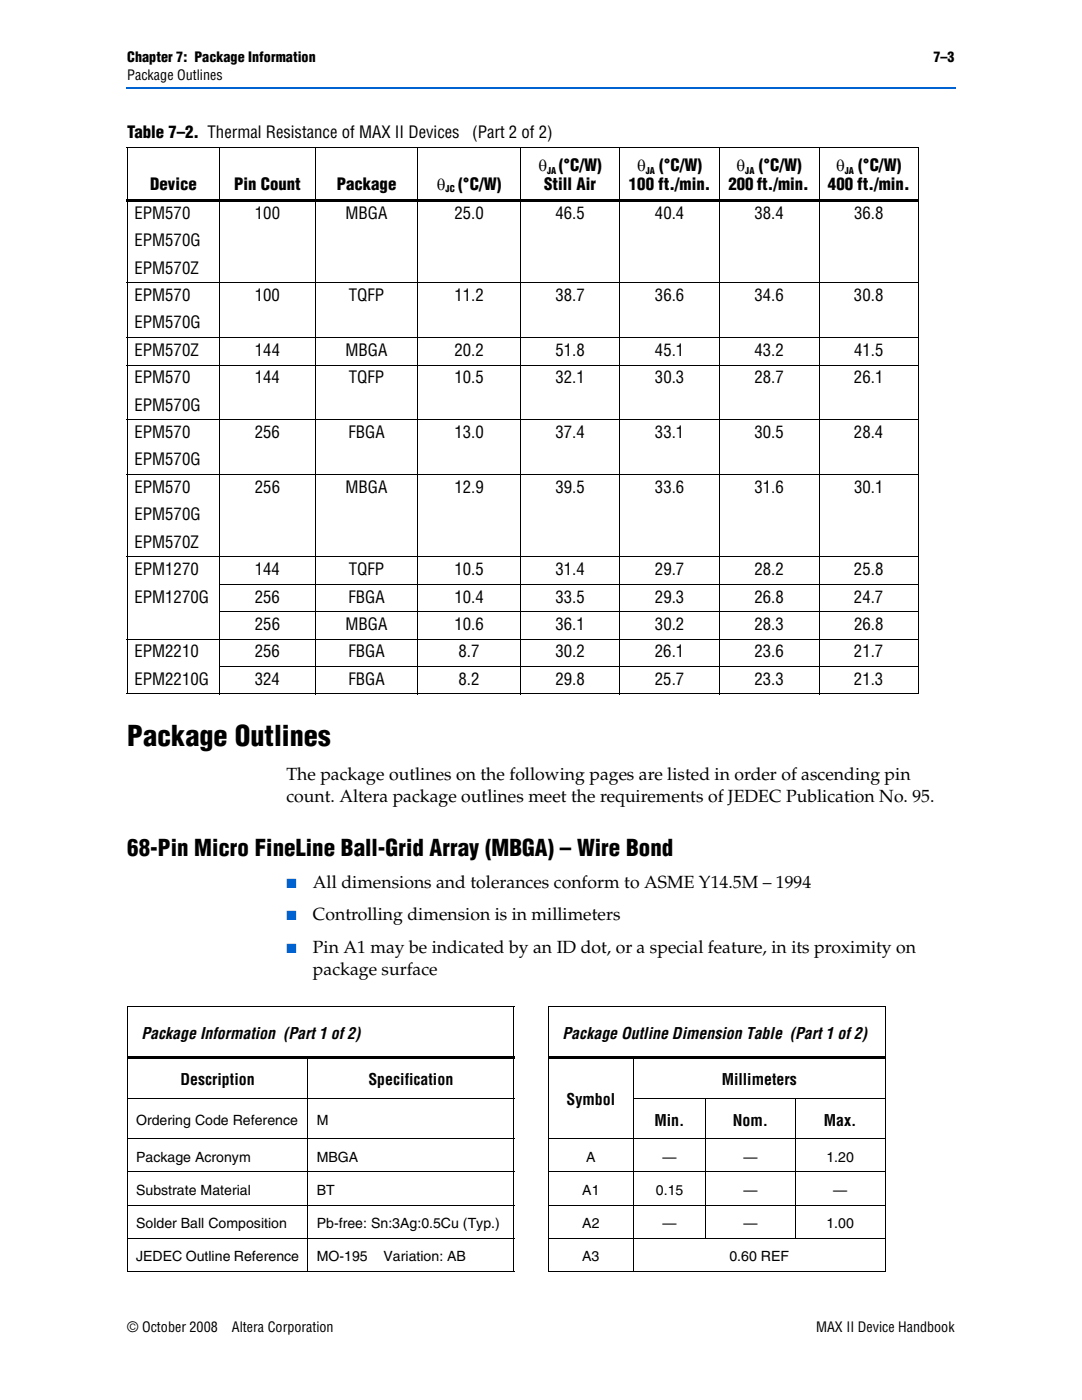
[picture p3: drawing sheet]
<svg xmlns="http://www.w3.org/2000/svg" width="216mm" height="279mm" viewBox="0 0 216 279" stroke-linecap="round" stroke-linejoin="round" font-family="sans-serif">
<defs><g id="words">
<text font-size="5.6" x="25.4" y="148.9">Package Outlines</text>
<text font-size="4.6" x="25.4" y="170.8">68-Pin Micro FineLine Ball-Grid Array (MBGA) – Wire Bond</text>
<g font-size="3.5">
<text x="57.1" y="155.6">The package outlines on the following pages are listed in order of ascending pin</text>
<text x="57.1" y="160">count. Altera package outlines meet the requirements of JEDEC Publication No. 95.</text>
<text x="62.4" y="177.2">All dimensions and tolerances conform to ASME Y14.5M – 1994</text>
<text x="62.4" y="183.7">Controlling dimension is in millimeters</text>
<text x="62.4" y="190.2">Pin A1 may be indicated by an ID dot, or a special feature, in its proximity on</text>
<text x="62.4" y="194.6">package surface</text>
</g>
<g font-size="3.3">
<text x="25.4" y="27.6">Table 7–2. Thermal Resistance of MAX II Devices</text>
<text x="94.2" y="27.6">(Part 2 of 2)</text>
<text x="107.4" y="34.2">θ (°C/W)</text>
<text x="127.1" y="34.2">θ</text>
<text x="131.5" y="34.2">(°C/W)</text>
<text x="147" y="34.2">θ</text>
<text x="151.4" y="34.2">(°C/W)</text>
<text x="166.8" y="34.2">θ</text>
<text x="171.3" y="34.2">(°C/W)</text>
<text x="30" y="37.9">Device</text>
<text x="46.7" y="37.9">Pin Count</text>
<text x="67.2" y="37.9">Package</text>
<text x="87.2" y="37.9">θ</text>
<text x="91.4" y="37.9">(°C/W)</text>
<text x="108.6" y="37.9">Still Air</text>
<text x="125.5" y="37.9">100 ft./min.</text>
<text x="145.4" y="37.9">200 ft./min.</text>
<text x="165.2" y="37.9">400 ft./min.</text>
<text x="26.8" y="43.7">EPM570</text>
<text x="50.9" y="43.7">100</text>
<text x="69" y="43.7">MBGA</text>
<text x="90.7" y="43.7">25.0</text>
<text x="110.8" y="43.7">46.5</text>
<text x="130.7" y="43.7">40.4</text>
<text x="150.6" y="43.7">38.4</text>
<text x="170.4" y="43.7">36.8</text>
<text x="26.8" y="49.1">EPM570G</text>
<text x="26.8" y="54.6">EPM570Z</text>
<text x="26.8" y="60.1">EPM570</text>
<text x="26.8" y="65.6">EPM570G</text>
<text x="50.9" y="60.1">100</text>
<text x="69.6" y="60.1">TQFP</text>
<text x="90.7" y="60.1">11.2</text>
<text x="110.8" y="60.1">38.7</text>
<text x="130.7" y="60.1">36.6</text>
<text x="150.6" y="60.1">34.6</text>
<text x="170.4" y="60.1">30.8</text>
<text x="26.8" y="71">EPM570Z</text>
<text x="50.9" y="71">144</text>
<text x="69" y="71">MBGA</text>
<text x="90.7" y="71">20.2</text>
<text x="110.8" y="71">51.8</text>
<text x="130.7" y="71">45.1</text>
<text x="150.6" y="71">43.2</text>
<text x="170.4" y="71">41.5</text>
<text x="26.8" y="76.5">EPM570</text>
<text x="50.9" y="76.5">144</text>
<text x="69.6" y="76.5">TQFP</text>
<text x="90.7" y="76.5">10.5</text>
<text x="110.8" y="76.5">32.1</text>
<text x="130.7" y="76.5">30.3</text>
<text x="150.6" y="76.5">28.7</text>
<text x="170.4" y="76.5">26.1</text>
<text x="26.8" y="82">EPM570G</text>
<text x="26.8" y="87.4">EPM570</text>
<text x="50.9" y="87.4">256</text>
<text x="69.5" y="87.4">FBGA</text>
<text x="90.7" y="87.4">13.0</text>
<text x="110.8" y="87.4">37.4</text>
<text x="130.7" y="87.4">33.1</text>
<text x="150.6" y="87.4">30.5</text>
<text x="170.4" y="87.4">28.4</text>
<text x="26.8" y="92.9">EPM570G</text>
<text x="26.8" y="98.4">EPM570</text>
<text x="50.9" y="98.4">256</text>
<text x="69" y="98.4">MBGA</text>
<text x="90.7" y="98.4">12.9</text>
<text x="110.8" y="98.4">39.5</text>
<text x="130.7" y="98.4">33.6</text>
<text x="150.6" y="98.4">31.6</text>
<text x="170.4" y="98.4">30.1</text>
<text x="26.8" y="103.8">EPM570G</text>
<text x="26.8" y="109.3">EPM570Z</text>
<text x="26.8" y="114.8">EPM1270</text>
<text x="50.9" y="114.8">144</text>
<text x="69.6" y="114.8">TQFP</text>
<text x="90.7" y="114.8">10.5</text>
<text x="110.8" y="114.8">31.4</text>
<text x="130.7" y="114.8">29.7</text>
<text x="150.6" y="114.8">28.2</text>
<text x="170.4" y="114.8">25.8</text>
<text x="26.8" y="120.2">EPM1270G</text>
<text x="50.9" y="120.2">256</text>
<text x="50.9" y="125.7">256</text>
<text x="69" y="125.7">MBGA</text>
<text x="69.5" y="120.2">FBGA</text>
<text x="90.7" y="125.7">10.6</text>
<text x="90.7" y="120.2">10.4</text>
<text x="110.8" y="125.7">36.1</text>
<text x="110.8" y="120.2">33.5</text>
<text x="130.7" y="125.7">30.2</text>
<text x="130.7" y="120.2">29.3</text>
<text x="150.6" y="120.2">26.8</text>
<text x="150.6" y="125.7">28.3</text>
<text x="170.4" y="120.2">24.7</text>
<text x="170.4" y="125.7">26.8</text>
<text x="26.8" y="131.2">EPM2210</text>
<text x="50.9" y="131.2">256</text>
<text x="69.5" y="131.2">FBGA</text>
<text x="91.5" y="131.2">8.7</text>
<text x="110.8" y="131.2">30.2</text>
<text x="130.7" y="131.2">26.1</text>
<text x="150.6" y="131.2">23.6</text>
<text x="170.4" y="131.2">21.7</text>
<text x="26.8" y="136.7">EPM2210G</text>
<text x="50.9" y="136.7">324</text>
<text x="69.5" y="136.7">FBGA</text>
<text x="91.5" y="136.7">8.2</text>
<text x="110.8" y="136.7">29.8</text>
<text x="130.7" y="136.7">25.7</text>
<text x="150.6" y="136.7">23.3</text>
<text x="170.4" y="136.7">21.3</text>
</g>
<g font-size="3.2">
<text x="28.2" y="207.3">Package Information (Part 1 of 2)</text>
<text x="112.2" y="207.3">Package Outline Dimension Table (Part 1 of 2)</text>
<text x="36" y="216.5">Description</text>
<text x="73.5" y="216.5">Specification</text>
<text x="113.1" y="220.6">Symbol</text>
<text x="144" y="216.5">Millimeters</text>
<text x="130.6" y="224.6">Min.</text>
<text x="146.2" y="224.6">Nom.</text>
<text x="164.4" y="224.6">Max.</text>
</g>
<g font-size="2.8">
<text x="25.4" y="12.5">Chapter 7: Package Information</text>
<text x="25.4" y="16">Package Outlines</text>
<text x="186.3" y="12.5">7–3</text>
<text x="27.2" y="224.5">Ordering Code Reference</text>
<text x="63.2" y="224.5">M</text>
<text x="27.2" y="231.9">Package Acronym</text>
<text x="63.2" y="231.9">MBGA</text>
<text x="117" y="231.9">A</text>
<text x="132.2" y="231.9">—</text>
<text x="148.3" y="231.9">—</text>
<text x="164.9" y="231.9">1.20</text>
<text x="27.2" y="238.5">Substrate Material</text>
<text x="63.2" y="238.5">BT</text>
<text x="116.2" y="238.5">A1</text>
<text x="130.9" y="238.5">0.15</text>
<text x="148.3" y="238.5">—</text>
<text x="166.2" y="238.5">—</text>
<text x="27.2" y="245.1">Solder Ball Composition</text>
<text x="63.2" y="245.1">Pb-free: Sn:3Ag:0.5Cu (Typ.)</text>
<text x="116.2" y="245.1">A2</text>
<text x="132.2" y="245.1">—</text>
<text x="148.3" y="245.1">—</text>
<text x="164.9" y="245.1">1.00</text>
<text x="27.2" y="251.7">JEDEC Outline Reference</text>
<text x="63.2" y="251.7">MO-195</text>
<text x="76.5" y="251.7">Variation: AB</text>
<text x="116.2" y="251.7">A3</text>
<text x="145.5" y="251.7">0.60 REF</text>
<text x="25.4" y="265.8">© October 2008</text>
<text x="46.3" y="265.8">Altera Corporation</text>
<text x="162.8" y="265.8">MAX II Device Handbook</text>
</g>
<g font-size="2.6" fill="#0062d0">
<text x="57.1" y="177.2">■</text>
<text x="57.1" y="183.7">■</text>
<text x="57.1" y="190.2">■</text>
</g>
<g font-size="1.8">
<text x="109.2" y="34.7">JA</text>
<text x="128.8" y="34.7">JA</text>
<text x="148.7" y="34.7">JA</text>
<text x="168.6" y="34.7">JA</text>
<text x="88.9" y="38.4">JC</text>
</g>
</g></defs>
<path d="M25.2 17.5h.2v.3h-.2z" fill="#0062d0"/>
<path d="M25.4 17.6h165.3" fill="none" stroke="#0062d0" stroke-width=".36"/>
<g fill="none" stroke="#000" stroke-width=".2">
<path d="M25.3 29.4h158.1M25.4 29.5v108.9M43.8 29.4v109.2M62.9 29.4v109.2M83.4 29.4v109.2M103.8 29.4v109.2M123.7 29.4v109.2M143.6 29.4v109.2M163.4 29.4v109.2M183.3 29.5v108.9M25.3 56.5h158.1M25.3 67.4h158.1"/>
<path d="M25.3 72.9h158.1M25.3 83.8h158.1M25.3 94.7h158.1M25.3 111.1h158.1M43.7 116.6h139.7M25.3 127.5h158.1M25.3 138.5h158.1M43.7 122.1h139.7M43.7 133h139.7M25.3 200.9h77.3M25.3 219.2h77.3M25.4 201v52.7"/>
<path d="M61.4 210.8v43M102.5 201v52.7M109.3 200.9h67.4M109.4 201v52.7M126.3 219.2h50.4M126.4 210.8v43M140.8 219.1v28.1M158.7 219.1v28.1M176.6 201v52.7M25.3 227.3h77.3M25.3 233.9h77.3M109.3 227.3h67.4"/>
<path d="M109.3 233.9h67.4M25.3 240.5h77.3M25.3 247.1h77.3M25.3 253.7h77.3M109.3 240.5h67.4M109.3 247.1h67.4M109.3 253.7h67.4"/>
</g>
<path d="M25.3 39.8h158.1v.5h-158.1zM25.3 210.8h77.3v.5h-77.3zM109.3 210.8h67.4v.5h-67.4z" fill="#000"/>
<use href="#words"/>
</svg>
